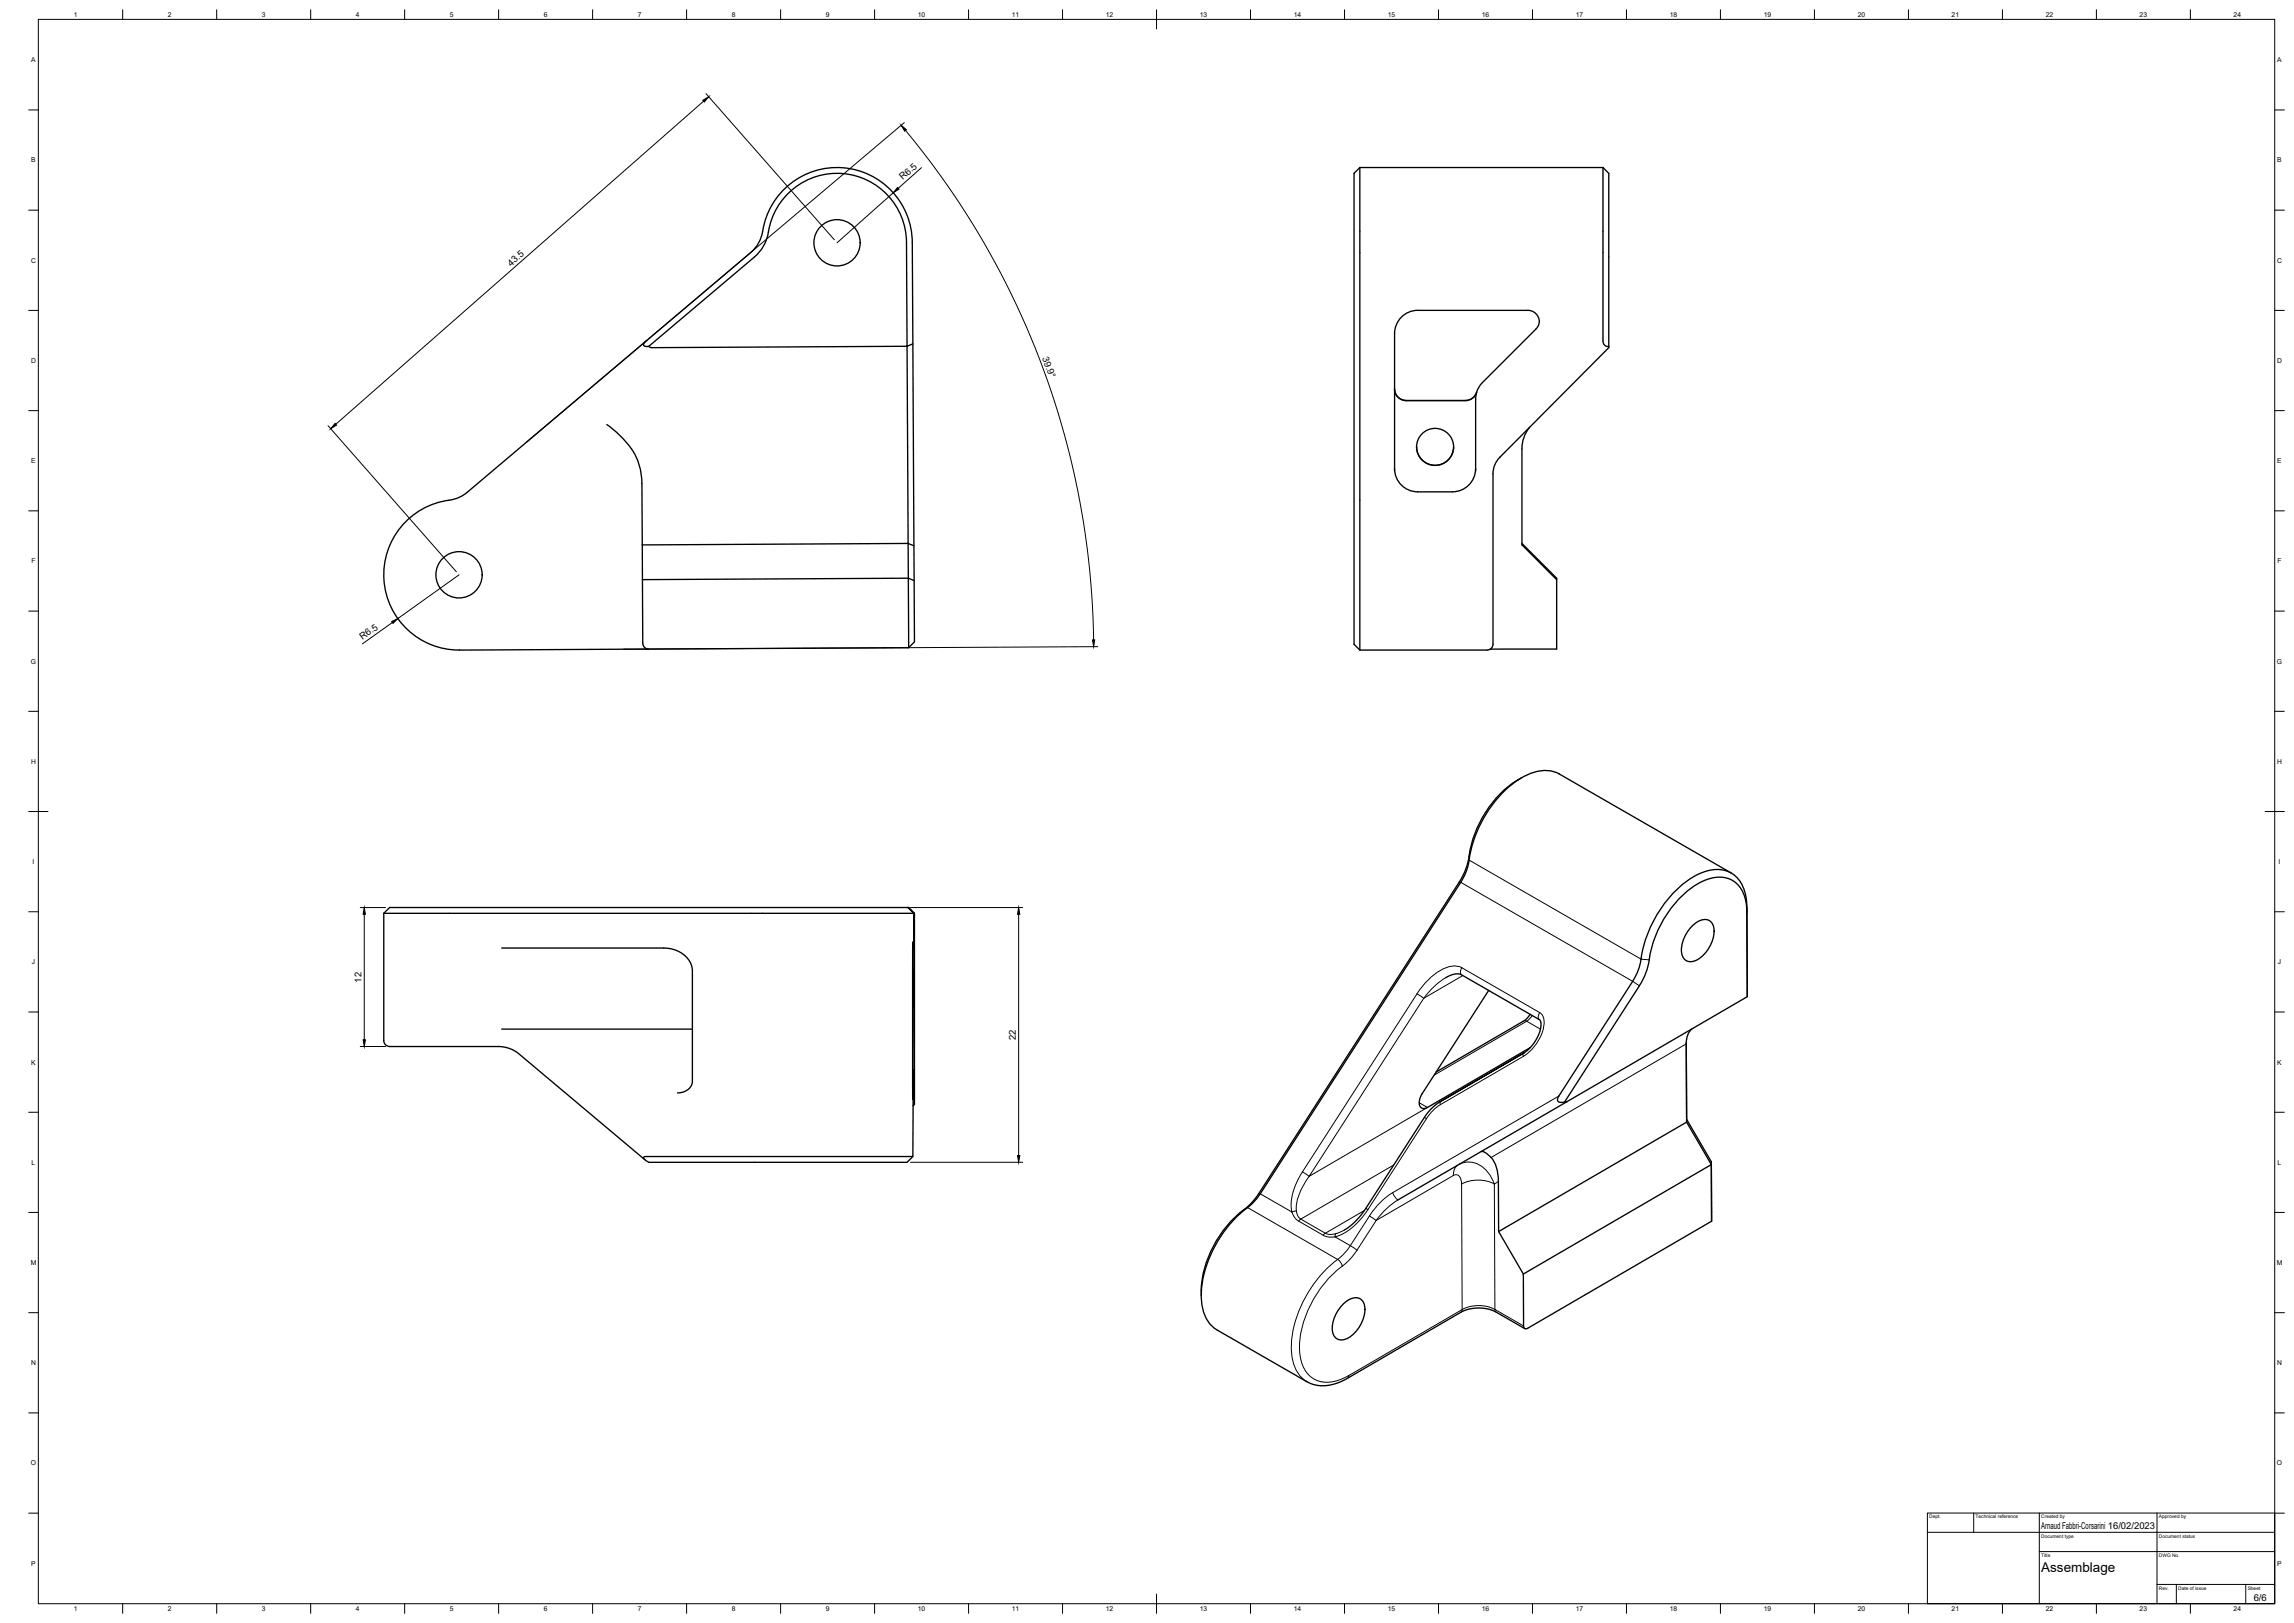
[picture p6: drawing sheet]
<svg xmlns="http://www.w3.org/2000/svg" width="1189mm" height="841mm" viewBox="0 0 1189 841" stroke-linecap="round" stroke-linejoin="round" font-family="sans-serif">
<defs><g id="words">
<text font-size="7" x="1058" y="815">Assemblage</text>
<g font-size="4.9">
<text x="468" y="93" transform="rotate(-42 468 93)">R6.5</text>
<text x="265" y="138" transform="rotate(-41 265 138)">43.5</text>
<text x="540" y="185" transform="rotate(70 540 185)">39.9°</text>
<text x="188" y="332" transform="rotate(-35 188 332)">R6.5</text>
<text x="187" y="509" transform="rotate(-90 187 509)">12</text>
<text x="527" y="539" transform="rotate(-90 527 539)">22</text>
<text x="1058" y="793">Arnaud Fabbri-Corsarini 16/02/2023</text>
<text x="1168" y="830">6/6</text>
</g>
<g font-size="3.5">
<text x="38" y="9">1</text>
<text x="87" y="9">2</text>
<text x="136" y="9">3</text>
<text x="184" y="9">4</text>
<text x="233" y="9">5</text>
<text x="282" y="9">6</text>
<text x="331" y="9">7</text>
<text x="379" y="9">8</text>
<text x="428" y="9">9</text>
<text x="476" y="9">10</text>
<text x="524" y="9">11</text>
<text x="573" y="9">12</text>
<text x="622" y="9">13</text>
<text x="670" y="9">14</text>
<text x="719" y="9">15</text>
<text x="768" y="9">16</text>
<text x="817" y="9">17</text>
<text x="865" y="9">18</text>
<text x="914" y="9">19</text>
<text x="963" y="9">20</text>
<text x="1011" y="9">21</text>
<text x="1060" y="9">22</text>
<text x="1109" y="9">23</text>
<text x="1158" y="9">24</text>
<text x="16" y="32">A</text>
<text x="1180" y="32">A</text>
<text x="16" y="84">B</text>
<text x="1180" y="84">B</text>
<text x="16" y="136">C</text>
<text x="1180" y="136">C</text>
<text x="16" y="188">D</text>
<text x="1180" y="188">D</text>
<text x="16" y="240">E</text>
<text x="1180" y="240">E</text>
<text x="16" y="292">F</text>
<text x="1180" y="292">F</text>
<text x="16" y="344">G</text>
<text x="1180" y="344">G</text>
<text x="16" y="396">H</text>
<text x="1180" y="396">H</text>
<text x="17" y="448">I</text>
<text x="1181" y="448">I</text>
<text x="17" y="500">J</text>
<text x="1181" y="500">J</text>
<text x="16" y="552">K</text>
<text x="1180" y="552">K</text>
<text x="16" y="604">L</text>
<text x="1180" y="604">L</text>
<text x="16" y="655">M</text>
<text x="1180" y="655">M</text>
<text x="16" y="707">N</text>
<text x="1180" y="707">N</text>
<text x="16" y="759">O</text>
<text x="1180" y="759">O</text>
<text x="16" y="811">P</text>
<text x="1180" y="811">P</text>
<text x="38" y="835">1</text>
<text x="87" y="835">2</text>
<text x="136" y="835">3</text>
<text x="184" y="835">4</text>
<text x="233" y="835">5</text>
<text x="282" y="835">6</text>
<text x="331" y="835">7</text>
<text x="379" y="835">8</text>
<text x="428" y="835">9</text>
<text x="476" y="835">10</text>
<text x="524" y="835">11</text>
<text x="573" y="835">12</text>
<text x="622" y="835">13</text>
<text x="670" y="835">14</text>
<text x="719" y="835">15</text>
<text x="768" y="835">16</text>
<text x="817" y="835">17</text>
<text x="865" y="835">18</text>
<text x="914" y="835">19</text>
<text x="963" y="835">20</text>
<text x="1011" y="835">21</text>
<text x="1060" y="835">22</text>
<text x="1109" y="835">23</text>
<text x="1158" y="835">24</text>
</g>
<g font-size="2.5">
<text x="1000" y="787">Dept.</text>
<text x="1024" y="787">Technical reference</text>
<text x="1058" y="787">Created by</text>
<text x="1119" y="787">Approved by</text>
<text x="1058" y="797">Document type</text>
<text x="1119" y="797">Document status</text>
<text x="1058" y="807">Title</text>
<text x="1119" y="807">DWG No.</text>
<text x="1119" y="824">Rev.</text>
<text x="1129" y="824">Date of issue</text>
<text x="1165" y="824">Sheet</text>
</g>
</g></defs>
<!-- layer: Visible -->
<g fill="none" stroke="#000" stroke-width=".7">
<path d="M705 87l-3 3v244l3 3M705 87v250M705 87h126M831 87l3 3v90l-57 57M831 87v90a2.5 2.5 0 0 0 3 2M398 120l-2 6-4 6-56 47M398 120a36 36 0 0 1 38-30 36 36 0 0 1 34 36v53l-132 1-2-1M335 177l-1 1v1h2M473 178l-3 1 1 103h-138M798 167l-2 3-28 28-2 4a7 7 0 0 1-6 6M798 167a6 6 0 0 0-6-6h-57a12 12 0 0 0-12 12v71M314 220a37 37 0 0 1 19 31v31"/>
<path d="M723 202a6 6 0 0 0 6 6h31M760 208a6 6 0 0 0 5-5v4v37M734 232a10 10 0 0 0 10 9 10 10 0 0 0 9-9M777 237h.1M777 237l-2 4-1 5v82a11 11 0 0 1-1 8l-2 1h-66M793 221a22 22 0 0 0-4 17v44l18 18M723 243a12 12 0 0 0 12 12h18a12 12 0 0 0 12-12M211 270a42 42 0 0 1 25-11l6-4 147-124a19 19 0 0 0 7-14 39 39 0 0 1 42-30 39 39 0 0 1 35 39l1 207-3 3-233 1a39 39 0 0 1-36-25 39 39 0 0 1 9-42zM333 282v18M474 283l-3-1v18l3 1M789 282l18 18v36h-35M333 300v33l1 3h2"/>
<path d="M333 300h138v36M789 403a59 59 0 0 0-29 45l-4 9-104 161-4 6a62 62 0 0 0-25 36v11M761 446a60 60 0 0 1 31-45 18 18 0 0 1 16 0l89 51M761 446l-1 5-3 6-106 165a91 91 0 0 0-20 21 50 50 0 0 0-7 37 16 16 0 0 0 7 9l46 27 4 1 5 1 5-1 6-2 60-35 4-1 6-1 6 1 17 9M199 473h275v18v-18v99l-1-18v45l-139 1v1l2 1M199 473v66l1 2 2 1M471 470l3 3M471 470h-269l-3 3M260 491h85l5 1 4 3 4 4 1 4v58l-1 2-2 2-2 1h-3M474 491h.1M855 497a55 55 0 0 1 29-41 14 14 0 0 1 21 12l1 48-94 55M855 497l-2 6-3 7-39 61"/>
<path d="M877 480a7 7 0 0 1 10-2 15 15 0 0 1-5 18 6 6 0 0 1-10 0 16 16 0 0 1 5-16zM473 503v19zM749 507l5-2h3l41 23 1 4-2 5-3 5-5 4M771 513l-34 54a5 5 0 0 0 1 7h2l53-31M906 516l-1-46a18 18 0 0 0-11-19 28 28 0 0 0-25 10 67 67 0 0 0-19 40l-4 8-38 59a1.9 1.9 0 0 0-1 3 1.9 1.9 0 0 0 3 0h1M260 533h99M793 526l-3 3-46 26M877 533a9 9 0 0 0-3 8M202 542h57l6 2 4 2 65 55M474 554l-1 1M790 545l-44 26-4 3-4 5-31 48-5 6-5 4M874 540v40l13 22v31"/>
<path d="M874 541v40l-97 57M473 567v2v-81v79M474 572l-1 1M812 571h-1M812 571l-87 51M473 599l-3 3h-134M768 597a13 13 0 0 1 8 13l1 28M874 580v1l13 22v-1M777 638l12 22M887 633v-30l-98 57M887 633l-95 55M696 676a7 7 0 0 1 10-2 15 15 0 0 1-5 18 6 6 0 0 1-10 0 16 16 0 0 1 5-16z"/>
<path d="M789 660l1 27v1h2"/>
<circle cx="434" cy="126" r="12"/>
<circle cx="744" cy="232" r="10"/>
<circle cx="238" cy="298" r="12"/>
</g>
<!-- layer: Visible Narrow -->
<g fill="none" stroke="#000" stroke-width=".52">
<path d="M756 457l94 54M761 444v2l89 51h5M905 470v3M734 515l-59 92M749 507l-6 4-5 6-4-2M758 501a15 15 0 0 0-17 6l-7 8M758 501l-1 3v1M758 501l40 24-1 2 1 1M758 506l-20 11-60 93 62-36-5-3M794 526v1a3 3 0 0 1-4 2M798 525a9 9 0 0 1 1 12l-5 6-4 4M798 533l-7-4-48 28"/>
<path d="M789 546h.1M789 546l1 1M790 547l-44 26-4 3-3 4M790 545l-44 26 43-25M874 541l-101 59M738 579l1 1M739 580l-30 47M746 571h.1M746 571l1 1M808 568l-86 50M652 618l18 10M675 607l3 3-4 7a21 21 0 0 0-2 11"/>
<path d="M675 607l-4 8a23 23 0 0 0-1 13M722 618l-6 5-6 7 3 2 6-6 6-4M722 618l1 3 2 1M722 604l-48 28-1-2-1-2M753 609a2.9 2.9 0 0 1 3 0 2.9 2.9 0 0 1 1 3v2M753 609l-40 23-10 16M755 604a6 6 0 0 0-2 5M756 603a13 13 0 0 1 18 9v2a19 19 0 0 0-17 0M757 614l1 65-59 34M777 612l-3 2 1 65 15 8M645 627l2-1 46 27M670 628l2 4 14 8 3 1h3"/>
<path d="M672 628h-2M673 633l1-1 13 7M687 639l-1 1M687 639l2 1 3-1M692 639v2M697 637l-5 2M707 627l-20 12M708 626l1 1M709 627l-6 8a25 25 0 0 1-11 6M710 630l-10 15-8-4M725 622h.1M693 653a60 60 0 0 0-24 48 18 18 0 0 0 8 15"/>
<path d="M693 653l2 1 1 2M696 656a55 55 0 0 0-22 46 14 14 0 0 0 21 13l4-2M703 648l-1-1a2.3 2.3 0 0 0-2-1 2.3 2.3 0 0 0-2 2l-5 5M703 648l-3 4-4 4M775 680a7 7 0 0 0-7-3 15 15 0 0 0-10 2l-1 1M699 713l-1 1"/>
</g>
<circle cx="749" cy="507" r=".2" fill="#000"/>
<!-- layer: BORDER -->
<g fill="none" stroke="#000" stroke-width=".52">
<path d="M20 10h1159v821h-1159zM64 5v5M112 5v5M161 5v5M210 5v5M258 5v5M307 5v5M356 5v5M405 5v5M453 5v5M502 5v5M551 5v5"/>
<path d="M599 5v10M648 5v5M697 5v5M746 5v5M794 5v5M843 5v5M892 5v5M940 5v5M989 5v5M1038 5v5M1086 5v5M1135 5v5"/>
<path d="M15 57h5M1179 57h5M15 109h5M1179 109h5M15 161h5M1179 161h5M15 213h5M1179 213h5M15 265h5M1179 265h5M15 317h5M1179 317h5"/>
<path d="M15 369h5M1179 369h5M15 421h10M1174 421h10M15 472h5M1179 472h5M15 524h5M1179 524h5M15 576h5M1179 576h5M15 628h5M1179 628h5"/>
<path d="M15 680h5M1179 680h5M15 732h5M1179 732h5M15 784h5M1179 784h5M64 831v5M112 831v5M161 831v5M210 831v5M258 831v5M307 831v5"/>
<path d="M356 831v5M405 831v5M453 831v5M502 831v5M551 831v5M599 826v10M648 831v5M697 831v5M746 831v5M794 831v5M843 831v5M892 831v5"/>
<path d="M940 831v5M989 831v5M1038 831v5M1086 831v5M1135 831v5"/>
</g>
<!-- layer: TITLEBLOCK -->
<path d="M999 784h180v47h-180zM999 794h180M1023 784v10M1057 784v47M1118 784v47M1057 804h122M1118 821h61M1128 821v10M1164 821v10" fill="none" stroke="#000" stroke-width=".52"/>
<!-- layer: FD_Dimensions -->
<g fill="none" stroke="#000" stroke-width=".52">
<path d="M365 52l-191 168M366 49l66 75M469 64l-196 165M469 68a422 422 0 0 1 98 264M463 100l-29 26M478 87l-12 11M170 221l67 75M238 298l-32 23M203 323l-15 11M569 335l-246 1M187 470h13M189 474v65"/>
<path d="M472 470h58M528 474v125M187 542h13M472 602h58"/>
</g>
<path d="M364 52l3-2-2 3zM467 65l3 2-1 1zM465 97l1 1-3 2zM174 219v1l-3 2zM203 322l3-1-2 2zM566 332h1v3zM189 470v4h-1zM528 470l1 4h-2zM188 539h1v3zM527 599h2l-1 3z" fill="#000" stroke="#000" stroke-width=".52"/>
<use href="#words"/>
</svg>
